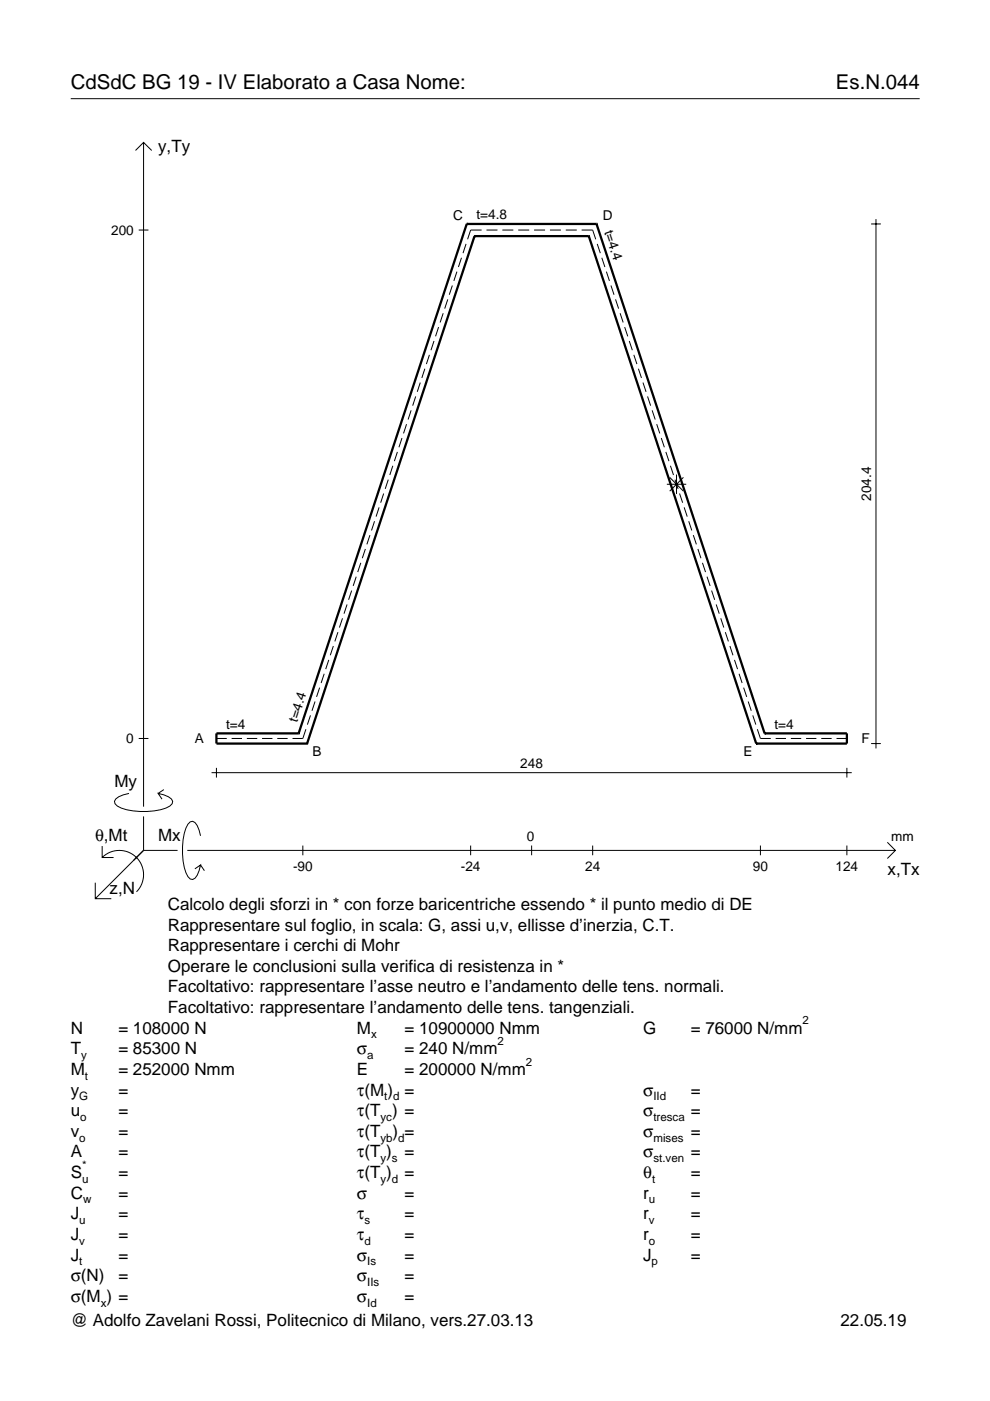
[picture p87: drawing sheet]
<svg xmlns="http://www.w3.org/2000/svg" width="210mm" height="297mm" viewBox="0 0 210 297" stroke-linecap="round" stroke-linejoin="round" font-family="sans-serif">
<defs><g id="words">
<g font-size="4.3">
<text x="15" y="18.9">CdSdC BG 19 - IV Elaborato a Casa Nome:</text>
<text x="177.2" y="18.9">Es.N.044</text>
</g>
<g font-size="3.6">
<text x="33.5" y="32.3">y,Ty</text>
<text x="24.3" y="166.9">My</text>
<text x="20.1" y="178.2">θ,Mt</text>
<text x="33.5" y="178.2">Mx</text>
<text x="188.2" y="185.5">x,Tx</text>
<text x="23.2" y="189.6">z,N</text>
<text x="35.6" y="192.9">Calcolo degli sforzi in * con forze baricentriche essendo * il punto medio di DE</text>
<text x="35.6" y="197.3">Rappresentare sul foglio, in scala: G, assi u,v, ellisse d’inerzia, C.T.</text>
<text x="35.6" y="201.7">Rappresentare i cerchi di Mohr</text>
<text x="35.6" y="206">Operare le conclusioni sulla verifica di resistenza in *</text>
<text x="35.6" y="210.4">Facoltativo: rappresentare l’asse neutro e l’andamento delle tens. normali.</text>
<text x="35.6" y="214.8">Facoltativo: rappresentare l’andamento delle tens. tangenziali.</text>
<text x="15" y="219.2">N</text>
<text x="25.1" y="219.2">= 108000 N</text>
<text x="75.7" y="219.2">M</text>
<text x="85.8" y="219.2">= 10900000 Nmm</text>
<text x="136.4" y="219.2">G</text>
<text x="146.5" y="219.2">= 76000 N/mm</text>
<text x="15" y="227.9">M</text>
<text x="15" y="223.5">T</text>
<text x="25.1" y="227.9">= 252000 Nmm</text>
<text x="25.1" y="223.5">= 85300 N</text>
<text x="75.7" y="223.5">σ</text>
<text x="75.7" y="227.9">E</text>
<text x="85.8" y="223.5">= 240 N/mm</text>
<text x="85.8" y="227.9">= 200000 N/mm</text>
<text x="15" y="232.3">y</text>
<text x="25.1" y="232.3">=</text>
<text x="75.7" y="232.3">τ(M ) =</text>
<text x="136.4" y="232.3">σ</text>
<text x="146.5" y="232.3">=</text>
<text x="15" y="236.7">u</text>
<text x="25.1" y="236.7">=</text>
<text x="75.7" y="236.7">τ(T ) =</text>
<text x="136.4" y="236.7">σ</text>
<text x="146.5" y="236.7">=</text>
<text x="15" y="245.4">A</text>
<text x="15" y="241">v</text>
<text x="25.1" y="241">=</text>
<text x="25.1" y="245.4">=</text>
<text x="75.7" y="245.4">τ(T )</text>
<text x="75.7" y="241">τ(T</text>
<text x="83.3" y="241">) =</text>
<text x="85.8" y="245.4">=</text>
<text x="136.4" y="241">σ</text>
<text x="136.4" y="245.4">σ</text>
<text x="146.5" y="241">=</text>
<text x="146.5" y="245.4">=</text>
<text x="15" y="249.8">S</text>
<text x="25.1" y="249.8">=</text>
<text x="75.7" y="249.8">τ(T )</text>
<text x="85.8" y="249.8">=</text>
<text x="136.4" y="249.8">θ</text>
<text x="146.5" y="249.8">=</text>
<text x="15" y="254.2">C</text>
<text x="25.1" y="254.2">=</text>
<text x="75.7" y="254.2">σ</text>
<text x="85.8" y="254.2">=</text>
<text x="136.4" y="254.2">r</text>
<text x="146.5" y="254.2">=</text>
<text x="15" y="262.9">J</text>
<text x="15" y="258.5">J</text>
<text x="25.1" y="262.9">=</text>
<text x="25.1" y="258.5">=</text>
<text x="75.7" y="258.5">τ</text>
<text x="75.7" y="262.9">τ</text>
<text x="85.8" y="258.5">=</text>
<text x="85.8" y="262.9">=</text>
<text x="136.4" y="262.9">r</text>
<text x="136.4" y="258.5">r</text>
<text x="146.5" y="262.9">=</text>
<text x="146.5" y="258.5">=</text>
<text x="15" y="267.3">J</text>
<text x="25.1" y="267.3">=</text>
<text x="75.7" y="267.3">σ</text>
<text x="85.8" y="267.3">=</text>
<text x="136.4" y="267.3">J</text>
<text x="146.5" y="267.3">=</text>
<text x="15" y="271.7">σ(N)</text>
<text x="25.1" y="271.7">=</text>
<text x="75.7" y="271.7">σ</text>
<text x="85.8" y="271.7">=</text>
<text x="15" y="276">σ(M ) =</text>
<text x="15" y="281.2">@ Adolfo Zavelani Rossi, Politecnico di Milano, vers.27.03.13</text>
<text x="75.7" y="276">σ</text>
<text x="85.8" y="276">=</text>
<text x="178.2" y="281.2">22.05.19</text>
</g>
<g font-size="2.9">
<text x="96.1" y="46.7">C</text>
<text x="101" y="46.5">t=4.8</text>
<text x="127.8" y="46.7">D</text>
<text x="23.6" y="49.8">200</text>
<text x="128.1" y="49.1" transform="rotate(72 128.1 49.1)">t=4.4</text>
<text x="184.7" y="106.2" transform="rotate(-90 184.7 106.2)">204.4</text>
<text x="47.9" y="154.5">t=4</text>
<text x="63" y="153.2" transform="rotate(-72 63 153.2)">t=4.4</text>
<text x="164.2" y="154.5">t=4</text>
<text x="26.8" y="157.6">0</text>
<text x="41.3" y="157.5">A</text>
<text x="66.3" y="160.3">B</text>
<text x="157.6" y="160.3">E</text>
<text x="182.6" y="157.5">F</text>
<text x="110.3" y="162.8">248</text>
<text x="111.7" y="178.2">0</text>
<text x="189" y="178.2">mm</text>
<text x="62.1" y="184.7">-90</text>
<text x="97.7" y="184.7">-24</text>
<text x="124.1" y="184.7">24</text>
<text x="159.6" y="184.7">90</text>
<text x="177.2" y="184.7">124</text>
</g>
<g font-size="2.4">
<text x="78.7" y="220.2">x</text>
<text x="105.5" y="221.5">2</text>
<text x="170.2" y="217.2">2</text>
<text x="17.2" y="224.5">y</text>
<text x="77.9" y="224.5">a</text>
<text x="111.5" y="225.9">2</text>
<text x="16.8" y="233.3">G</text>
<text x="18" y="228.9">t</text>
<text x="81.5" y="233.3">t d</text>
<text x="138.5" y="233.3">IId</text>
<text x="17" y="237.7">o</text>
<text x="80.7" y="237.7">yc</text>
<text x="138.5" y="237.7">tresca</text>
<text x="16.8" y="242">o</text>
<text x="80.7" y="242">yb d</text>
<text x="138.5" y="242">mises</text>
<text x="17.4" y="250.8">u</text>
<text x="17.4" y="247.8">*</text>
<text x="80.7" y="246.4">y s</text>
<text x="80.7" y="250.8">y d</text>
<text x="138.2" y="250.8">t</text>
<text x="138.5" y="246.4">st.ven</text>
<text x="17.6" y="255.2">w</text>
<text x="137.6" y="255.2">u</text>
<text x="16.8" y="263.9">v</text>
<text x="16.8" y="259.5">u</text>
<text x="77.3" y="259.5">s</text>
<text x="77.3" y="263.9">d</text>
<text x="137.6" y="263.9">o</text>
<text x="137.6" y="259.5">v</text>
<text x="16.8" y="268.3">t</text>
<text x="77.9" y="268.3">Is</text>
<text x="138.2" y="268.3">p</text>
<text x="77.9" y="272.7">IIs</text>
<text x="21.4" y="277">x</text>
<text x="77.9" y="277">Id</text>
</g>
</g></defs>
<g fill="none" stroke="#000" stroke-width=".21">
<path d="M15 20.9h180M28.7 31.9l1.7-1.7 1.8 1.7M30.4 30.2v140.8M29.4 48.8h2.1M96.9 57.6l-.7 2M97.8 54.7l-.6 1.9M98.8 51.7l-.6 2M102.1 48.8h-2.3l-.7 1.9M103.1 48.8h2.4M106.5 48.8h2.3M109.9 48.8h2.3M113.2 48.8h2.4"/>
<path d="M116.6 48.8h2.3M120 48.8h2.3M123.3 48.8h2.4l.6 1.9M126.6 51.7l.7 2M127.6 54.7l.6 1.9M128.6 57.6l.6 2M184.7 47.5h2.1M185.7 46.5v112.2M90.1 78.2l-.7 1.9M91 75.2l-.6 2M92 72.3l-.6 2M93 69.4l-.7 1.9"/>
<path d="M94 66.4l-.7 2M94.9 63.5l-.6 1.9M95.9 60.5l-.6 2M129.5 60.5l.7 2M130.5 63.5l.7 1.9M131.5 66.4l.6 2M132.4 69.4l.7 1.9M133.4 72.3l.7 2M134.4 75.2l.6 2M135.4 78.2l.6 1.9M83.3 98.8l-.7 1.9M84.3 95.8l-.7 2"/>
<path d="M85.2 92.9l-.6 1.9M86.2 89.9l-.6 2M87.2 87l-.7 2M88.1 84.1l-.6 1.9M89.1 81.1l-.6 2M136.3 81.1l.7 2M137.3 84.1l.6 1.9M138.3 87l.6 2M139.2 89.9l.7 2M140.2 92.9l.7 1.9M141.2 95.8l.6 2M142.1 98.8l.7 1.9"/>
<path d="M76.5 119.3l-.7 2M77.5 116.4l-.7 2M78.4 113.5l-.6 1.9M79.4 110.5l-.6 2M80.4 107.6l-.7 1.9M81.3 104.6l-.6 2M82.3 101.7l-.6 2M141.4 102.7h4.1M142 101.2l2.9 2.9M143.1 101.7l.7 2M143.4 100.6v4.1M144.1 104.6l.6 2"/>
<path d="M144.9 101.2l-2.9 2.9M145.1 107.6l.6 1.9M146 110.5l.7 2M147 113.5l.6 1.9M148 116.4l.6 2M148.9 119.3l.7 2M69.7 139.9l-.6 2M70.7 137l-.7 1.9M71.6 134l-.6 2M72.6 131.1l-.6 2M73.6 128.2l-.7 1.9M74.6 125.2l-.7 2"/>
<path d="M75.5 122.3l-.6 1.9M149.9 122.3l.7 1.9M150.9 125.2l.6 2M151.8 128.2l.7 1.9M152.8 131.1l.7 2M153.8 134l.6 2M154.8 137l.6 1.9M155.7 139.9l.7 2M29.4 156.6h2.1M45.9 156.6h2.2M49.1 156.6h2.2M52.3 156.6h2.2"/>
<path d="M55.6 156.6h2.2M58.8 156.6h2.2M64.9 154.6l-.7 2h-2.2M65.8 151.7l-.6 1.9M66.8 148.7l-.7 2M67.8 145.8l-.7 2M68.7 142.9l-.6 1.9M156.7 142.9l.6 1.9M157.7 145.8l.6 2M158.6 148.7l.7 2M159.6 151.7l.7 1.9M160.6 154.6l.6 2h2.2"/>
<path d="M164.5 156.6h2.1M167.7 156.6h2.2M170.9 156.6h2.2M174.1 156.6h2.2M177.4 156.6h2.2M184.7 157.7h2.1M21.7 179.4v2.4h2.4M27.3 168.2a3.6 3.6 0 0 0-3 1.7l.1 .5a5.6 5.6 0 0 0 3.8 1.5 13.4 13.4 0 0 0 7.8-1l.5-.5 .1-.5a3.6 3.6 0 0 0-3.1-1.7l.8 1.2M30.4 173.1v7.2M34.7 167.4l-1.2 .8M42.5 177.2a3.6 3.6 0 0 0-1.7-3.1l-.5 .2a5.7 5.7 0 0 0-1.5 3.7 13.3 13.3 0 0 0 1 7.9l.5 .5 .5 .1a3.6 3.6 0 0 0 1.7-3.1l-1.2 .8M44.9 163.8h135.7"/>
<path d="M45.9 162.8v2.1M64.2 179.3v2M99.8 179.3v2M112.7 179.3v2M125.7 179.3v2M161.2 179.3v2M179.6 162.8v2.1M179.6 179.3v2M188.1 178.6l1.7 1.7-1.7 1.7M20.2 187.2v3.3h3.4M21.7 181.8a5.1 5.1 0 0 1 7.2 0 5.1 5.1 0 0 1 0 7.3M30.4 180.3l-10.2 10.2"/>
<path d="M30.4 180.3h7.2M39.7 180.3h150.1M42.5 183.4l.8 1.2"/>
</g>
<g fill="none" stroke="#000" stroke-width=".48">
<path d="M99 47.5h.1M99 47.5l-35.7 108M99 47.5h27.5M100.6 50.1h.1M100.6 50.1l-35.5 107.6M100.6 50.1h24.2M124.8 50.1h.1M124.8 50.1l35.5 107.6M126.5 47.5h.1M126.5 47.5l35.6 108M63.3 155.5h.1M63.3 155.5h-17.4v2.2h19.2"/>
<path d="M65.1 157.7h.1M160.3 157.7h.1M162.1 155.5h.1M162.1 155.5h17.5v2.2h-19.3"/>
</g>
<use href="#words"/>
</svg>
